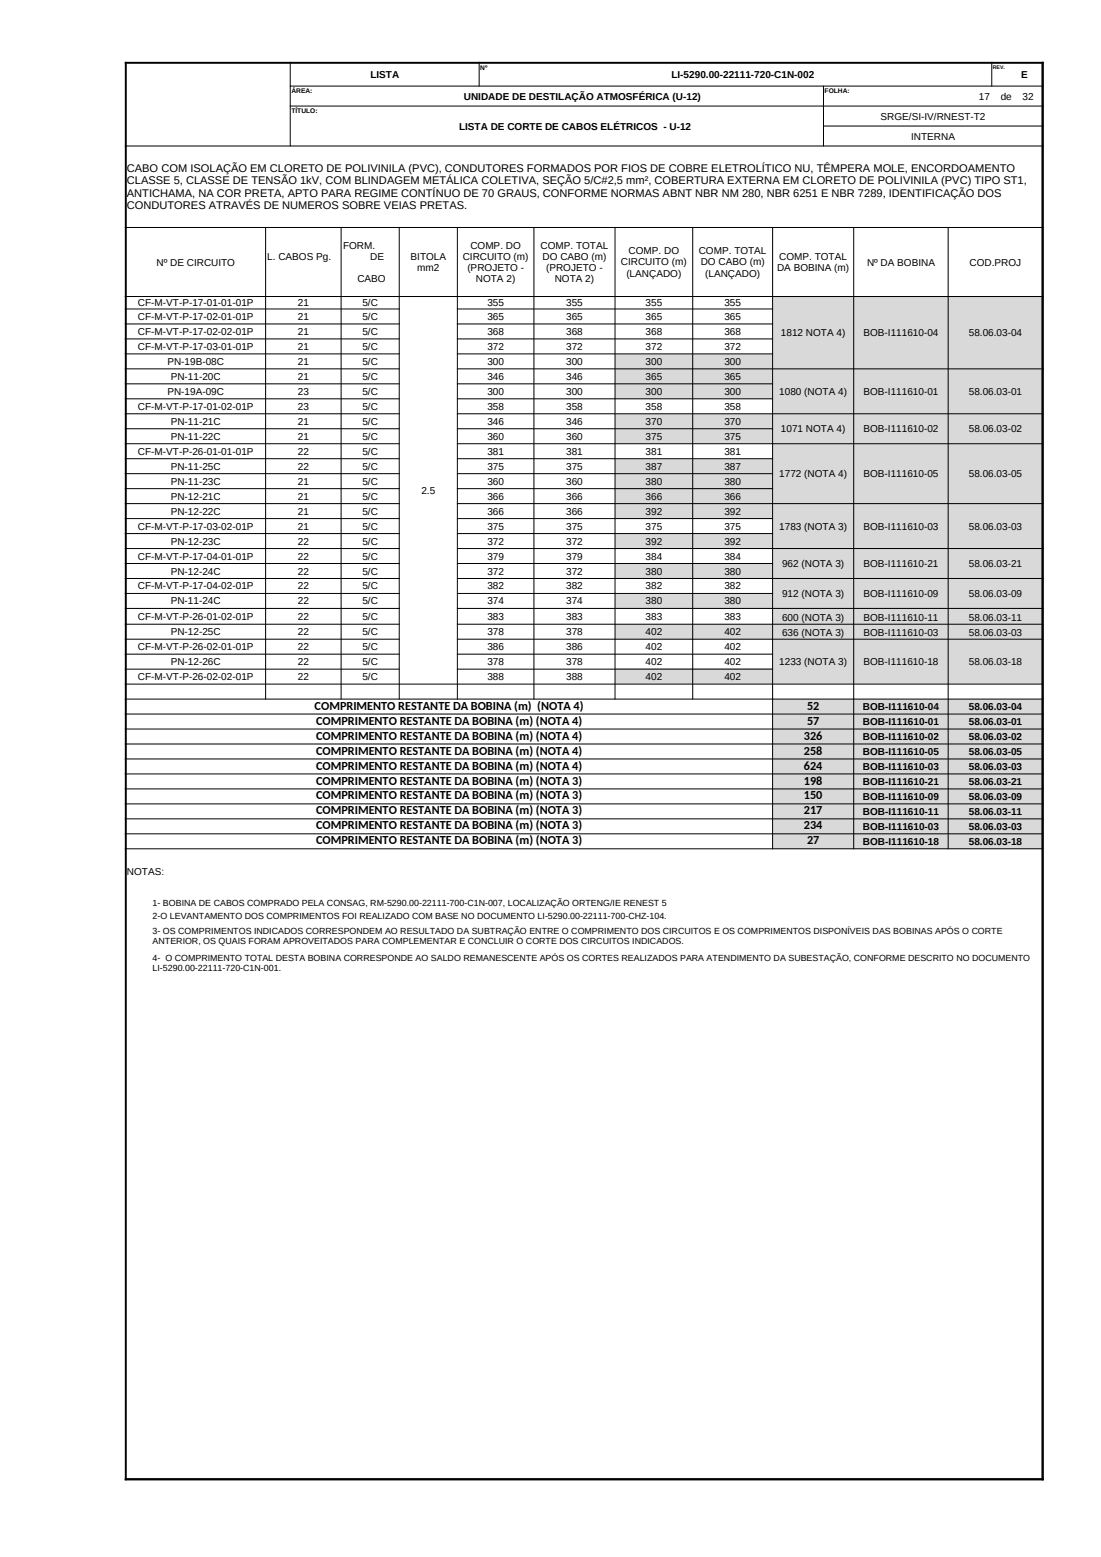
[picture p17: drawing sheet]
<svg xmlns="http://www.w3.org/2000/svg" width="210mm" height="297mm" viewBox="0 0 210 297" stroke-linecap="round" stroke-linejoin="round" font-family="sans-serif">
<defs><g id="words">
<g font-size="2.3">
<text x="60" y="135.4">COMPRIMENTO RESTANTE DA BOBINA (m) (NOTA 4)</text>
<text x="153.9" y="135.4">52</text>
<text x="60.3" y="138.2">COMPRIMENTO RESTANTE DA BOBINA (m) (NOTA 4)</text>
<text x="60.3" y="141.1">COMPRIMENTO RESTANTE DA BOBINA (m) (NOTA 4)</text>
<text x="60.3" y="143.9">COMPRIMENTO RESTANTE DA BOBINA (m) (NOTA 4)</text>
<text x="153.3" y="141.1">326</text>
<text x="153.3" y="143.9">258</text>
<text x="153.9" y="138.2">57</text>
<text x="60.3" y="146.8">COMPRIMENTO RESTANTE DA BOBINA (m) (NOTA 4)</text>
<text x="60.3" y="149.6">COMPRIMENTO RESTANTE DA BOBINA (m) (NOTA 3)</text>
<text x="153.3" y="146.8">624</text>
<text x="153.3" y="149.6">198</text>
<text x="60.3" y="152.5">COMPRIMENTO RESTANTE DA BOBINA (m) (NOTA 3)</text>
<text x="60.3" y="155.4">COMPRIMENTO RESTANTE DA BOBINA (m) (NOTA 3)</text>
<text x="153.3" y="152.5">150</text>
<text x="153.3" y="155.4">217</text>
<text x="60.3" y="158.2">COMPRIMENTO RESTANTE DA BOBINA (m) (NOTA 3)</text>
<text x="60.3" y="161.1">COMPRIMENTO RESTANTE DA BOBINA (m) (NOTA 3)</text>
<text x="153.3" y="158.2">234</text>
<text x="153.9" y="161.1">27</text>
</g>
<g font-size="2.1">
<text x="24.2" y="32.8">CABO COM ISOLAÇÃO EM CLORETO DE POLIVINILA (PVC), CONDUTORES FORMADOS POR FIOS DE COBRE ELETROLÍTICO NU, TÊMPERA MOLE, ENCORDOAMENTO</text>
<text x="24.2" y="35.2">CLASSE 5, CLASSE DE TENSÃO 1kV, COM BLINDAGEM METÁLICA COLETIVA, SEÇÃO 5/C#2,5 mm², COBERTURA EXTERNA EM CLORETO DE POLIVINILA (PVC) TIPO ST1,</text>
<text x="24.2" y="37.6">ANTICHAMA, NA COR PRETA, APTO PARA REGIME CONTÍNUO DE 70 GRAUS, CONFORME NORMAS ABNT NBR NM 280, NBR 6251 E NBR 7289, IDENTIFICAÇÃO DOS</text>
<text x="24.2" y="39.9">CONDUTORES ATRAVÉS DE NUMEROS SOBRE VEIAS PRETAS.</text>
</g>
<g font-size="1.9">
<text x="70.7" y="14.9">LISTA</text>
<text x="128.1" y="14.9">LI-5290.00-22111-720-C1N-002</text>
<text x="194.8" y="14.9">E</text>
<text x="88.5" y="19">UNIDADE DE DESTILAÇÃO ATMOSFÉRICA (U-12)</text>
<text x="168" y="22.8">SRGE/SI-IV/RNEST-T2</text>
<text x="186.7" y="19">17</text>
<text x="190.9" y="19">de</text>
<text x="195" y="19">32</text>
<text x="87.6" y="24.7">LISTA DE CORTE DE CABOS ELÉTRICOS - U-12</text>
<text x="173.8" y="26.6">INTERNA</text>
<text x="65.4" y="47.5">FORM.</text>
<text x="89.7" y="47.5">COMP. DO</text>
<text x="103.1" y="47.5">COMP. TOTAL</text>
<text x="29.8" y="50.7">Nº DE CIRCUITO</text>
<text x="51" y="49.6">L. CABOS Pg.</text>
<text x="68.2" y="53.8">CABO</text>
<text x="70.6" y="49.6">DE</text>
<text x="78.3" y="49.6">BITOLA</text>
<text x="79.6" y="51.7">mm2</text>
<text x="88.3" y="49.6">CIRCUITO (m)</text>
<text x="89.2" y="51.7">(PROJETO -</text>
<text x="90.8" y="53.8">NOTA 2)</text>
<text x="103.5" y="49.6">DO CABO (m)</text>
<text x="104.2" y="51.7">(PROJETO -</text>
<text x="105.8" y="53.8">NOTA 2)</text>
<text x="118.4" y="50.6">CIRCUITO (m)</text>
<text x="119.5" y="52.8">(LANÇADO)</text>
<text x="119.9" y="48.5">COMP. DO</text>
<text x="133.3" y="48.5">COMP. TOTAL</text>
<text x="133.7" y="50.6">DO CABO (m)</text>
<text x="134.5" y="52.8">(LANÇADO)</text>
<text x="148.2" y="51.7">DA BOBINA (m)</text>
<text x="148.6" y="49.6">COMP. TOTAL</text>
<text x="165.4" y="50.7">Nº DA BOBINA</text>
<text x="185" y="50.7">COD.PROJ</text>
<text x="26.3" y="58.4">CF-M-VT-P-17-01-01-01P</text>
<text x="56.8" y="58.4">21</text>
<text x="69.1" y="58.4">5/C</text>
<text x="93" y="58.4">355</text>
<text x="108" y="58.4">355</text>
<text x="123.1" y="58.4">355</text>
<text x="138.2" y="58.4">355</text>
<text x="26.3" y="61">CF-M-VT-P-17-02-01-01P</text>
<text x="26.3" y="63.9">CF-M-VT-P-17-02-02-01P</text>
<text x="56.8" y="61">21</text>
<text x="56.8" y="63.9">21</text>
<text x="69.1" y="61">5/C</text>
<text x="69.1" y="63.9">5/C</text>
<text x="93" y="61">365</text>
<text x="93" y="63.9">368</text>
<text x="108" y="61">365</text>
<text x="108" y="63.9">368</text>
<text x="123.1" y="61">365</text>
<text x="123.1" y="63.9">368</text>
<text x="138.2" y="61">365</text>
<text x="138.2" y="63.9">368</text>
<text x="149" y="64.1">1812 NOTA 4)</text>
<text x="164.7" y="64.1">BOB-I111610-04</text>
<text x="184.8" y="64.1">58.06.03-04</text>
<text x="26.3" y="66.8">CF-M-VT-P-17-03-01-01P</text>
<text x="31.9" y="69.6">PN-19B-08C</text>
<text x="56.8" y="66.8">21</text>
<text x="56.8" y="69.6">21</text>
<text x="69.1" y="66.8">5/C</text>
<text x="69.1" y="69.6">5/C</text>
<text x="93" y="66.8">372</text>
<text x="93" y="69.6">300</text>
<text x="108" y="66.8">372</text>
<text x="108" y="69.6">300</text>
<text x="123.1" y="66.8">372</text>
<text x="123.1" y="69.6">300</text>
<text x="138.2" y="66.8">372</text>
<text x="138.2" y="69.6">300</text>
<text x="31.9" y="75.3">PN-19A-09C</text>
<text x="32.6" y="72.5">PN-11-20C</text>
<text x="56.8" y="72.5">21</text>
<text x="56.8" y="75.3">23</text>
<text x="69.1" y="72.5">5/C</text>
<text x="69.1" y="75.3">5/C</text>
<text x="93" y="72.5">346</text>
<text x="93" y="75.3">300</text>
<text x="108" y="72.5">346</text>
<text x="108" y="75.3">300</text>
<text x="123.1" y="72.5">365</text>
<text x="123.1" y="75.3">300</text>
<text x="138.2" y="72.5">365</text>
<text x="138.2" y="75.3">300</text>
<text x="148.6" y="75.3">1080 (NOTA 4)</text>
<text x="164.7" y="75.3">BOB-I111610-01</text>
<text x="184.8" y="75.3">58.06.03-01</text>
<text x="26.3" y="78.2">CF-M-VT-P-17-01-02-01P</text>
<text x="32.6" y="81">PN-11-21C</text>
<text x="32.6" y="83.9">PN-11-22C</text>
<text x="56.8" y="78.2">23</text>
<text x="56.8" y="81">21</text>
<text x="56.8" y="83.9">21</text>
<text x="69.1" y="78.2">5/C</text>
<text x="69.1" y="81">5/C</text>
<text x="69.1" y="83.9">5/C</text>
<text x="93" y="78.2">358</text>
<text x="93" y="81">346</text>
<text x="93" y="83.9">360</text>
<text x="108" y="78.2">358</text>
<text x="108" y="81">346</text>
<text x="108" y="83.9">360</text>
<text x="123.1" y="78.2">358</text>
<text x="123.1" y="81">370</text>
<text x="123.1" y="83.9">375</text>
<text x="138.2" y="78.2">358</text>
<text x="138.2" y="81">370</text>
<text x="138.2" y="83.9">375</text>
<text x="149" y="82.5">1071 NOTA 4)</text>
<text x="164.7" y="82.5">BOB-I111610-02</text>
<text x="184.8" y="82.5">58.06.03-02</text>
<text x="26.3" y="86.7">CF-M-VT-P-26-01-01-01P</text>
<text x="32.6" y="89.6">PN-11-25C</text>
<text x="56.8" y="86.7">22</text>
<text x="56.8" y="89.6">22</text>
<text x="69.1" y="86.7">5/C</text>
<text x="69.1" y="89.6">5/C</text>
<text x="93" y="86.7">381</text>
<text x="93" y="89.6">375</text>
<text x="108" y="86.7">381</text>
<text x="108" y="89.6">375</text>
<text x="123.1" y="86.7">381</text>
<text x="123.1" y="89.6">387</text>
<text x="138.2" y="86.7">381</text>
<text x="138.2" y="89.6">387</text>
<text x="32.6" y="92.5">PN-11-23C</text>
<text x="32.6" y="95.3">PN-12-21C</text>
<text x="56.8" y="92.5">21</text>
<text x="56.8" y="95.3">21</text>
<text x="69.1" y="92.5">5/C</text>
<text x="69.1" y="95.3">5/C</text>
<text x="80.4" y="94.2">2.5</text>
<text x="93" y="92.5">360</text>
<text x="93" y="95.3">366</text>
<text x="108" y="92.5">360</text>
<text x="108" y="95.3">366</text>
<text x="123.1" y="92.5">380</text>
<text x="123.1" y="95.3">366</text>
<text x="138.2" y="92.5">380</text>
<text x="138.2" y="95.3">366</text>
<text x="148.6" y="91">1772 (NOTA 4)</text>
<text x="164.7" y="91">BOB-I111610-05</text>
<text x="184.8" y="91">58.06.03-05</text>
<text x="26.3" y="101">CF-M-VT-P-17-03-02-01P</text>
<text x="32.6" y="98.2">PN-12-22C</text>
<text x="56.8" y="98.2">21</text>
<text x="56.8" y="101">21</text>
<text x="69.1" y="98.2">5/C</text>
<text x="69.1" y="101">5/C</text>
<text x="93" y="98.2">366</text>
<text x="93" y="101">375</text>
<text x="108" y="98.2">366</text>
<text x="108" y="101">375</text>
<text x="123.1" y="98.2">392</text>
<text x="123.1" y="101">375</text>
<text x="138.2" y="98.2">392</text>
<text x="138.2" y="101">375</text>
<text x="148.6" y="101">1783 (NOTA 3)</text>
<text x="164.7" y="101">BOB-I111610-03</text>
<text x="184.8" y="101">58.06.03-03</text>
<text x="26.3" y="106.7">CF-M-VT-P-17-04-01-01P</text>
<text x="32.6" y="103.9">PN-12-23C</text>
<text x="56.8" y="103.9">22</text>
<text x="56.8" y="106.7">22</text>
<text x="69.1" y="103.9">5/C</text>
<text x="69.1" y="106.7">5/C</text>
<text x="93" y="103.9">372</text>
<text x="93" y="106.7">379</text>
<text x="108" y="103.9">372</text>
<text x="108" y="106.7">379</text>
<text x="123.1" y="103.9">392</text>
<text x="123.1" y="106.7">384</text>
<text x="138.2" y="103.9">392</text>
<text x="138.2" y="106.7">384</text>
<text x="26.3" y="112.4">CF-M-VT-P-17-04-02-01P</text>
<text x="32.6" y="109.6">PN-12-24C</text>
<text x="56.8" y="109.6">22</text>
<text x="56.8" y="112.4">22</text>
<text x="69.1" y="109.6">5/C</text>
<text x="69.1" y="112.4">5/C</text>
<text x="93" y="109.6">372</text>
<text x="93" y="112.4">382</text>
<text x="108" y="109.6">372</text>
<text x="108" y="112.4">382</text>
<text x="123.1" y="109.6">380</text>
<text x="123.1" y="112.4">382</text>
<text x="138.2" y="109.6">380</text>
<text x="138.2" y="112.4">382</text>
<text x="149.2" y="108.2">962 (NOTA 3)</text>
<text x="149.2" y="113.9">912 (NOTA 3)</text>
<text x="164.7" y="108.2">BOB-I111610-21</text>
<text x="164.7" y="113.9">BOB-I111610-09</text>
<text x="184.8" y="108.2">58.06.03-21</text>
<text x="184.8" y="113.9">58.06.03-09</text>
<text x="26.3" y="118.2">CF-M-VT-P-26-01-02-01P</text>
<text x="32.6" y="115.3">PN-11-24C</text>
<text x="56.8" y="115.3">22</text>
<text x="56.8" y="118.2">22</text>
<text x="69.1" y="115.3">5/C</text>
<text x="69.1" y="118.2">5/C</text>
<text x="93" y="115.3">374</text>
<text x="93" y="118.2">383</text>
<text x="108" y="115.3">374</text>
<text x="108" y="118.2">383</text>
<text x="123.1" y="115.3">380</text>
<text x="123.1" y="118.2">383</text>
<text x="138.2" y="115.3">380</text>
<text x="138.2" y="118.2">383</text>
<text x="149.2" y="118.5">600 (NOTA 3)</text>
<text x="164.7" y="118.5">BOB-I111610-11</text>
<text x="184.8" y="118.5">58.06.03-11</text>
<text x="26.3" y="124">CF-M-VT-P-26-02-01-01P</text>
<text x="32.6" y="121.2">PN-12-25C</text>
<text x="56.8" y="121.2">22</text>
<text x="56.8" y="124">22</text>
<text x="69.1" y="121.2">5/C</text>
<text x="69.1" y="124">5/C</text>
<text x="93" y="121.2">378</text>
<text x="93" y="124">386</text>
<text x="108" y="121.2">378</text>
<text x="108" y="124">386</text>
<text x="123.1" y="121.2">402</text>
<text x="123.1" y="124">402</text>
<text x="138.2" y="121.2">402</text>
<text x="138.2" y="124">402</text>
<text x="149.2" y="121.3">636 (NOTA 3)</text>
<text x="164.7" y="121.3">BOB-I111610-03</text>
<text x="184.8" y="121.3">58.06.03-03</text>
<text x="26.3" y="129.7">CF-M-VT-P-26-02-02-01P</text>
<text x="32.6" y="126.9">PN-12-26C</text>
<text x="56.8" y="126.9">22</text>
<text x="56.8" y="129.7">22</text>
<text x="69.1" y="126.9">5/C</text>
<text x="69.1" y="129.7">5/C</text>
<text x="93" y="126.9">378</text>
<text x="93" y="129.7">388</text>
<text x="108" y="126.9">378</text>
<text x="108" y="129.7">388</text>
<text x="123.1" y="126.9">402</text>
<text x="123.1" y="129.7">402</text>
<text x="138.2" y="126.9">402</text>
<text x="138.2" y="129.7">402</text>
<text x="148.6" y="126.9">1233 (NOTA 3)</text>
<text x="164.7" y="126.9">BOB-I111610-18</text>
<text x="184.8" y="126.9">58.06.03-18</text>
<text x="164.6" y="135.5">BOB-I111610-04</text>
<text x="184.8" y="135.5">58.06.03-04</text>
<text x="164.6" y="138.3">BOB-I111610-01</text>
<text x="164.6" y="141.2">BOB-I111610-02</text>
<text x="184.8" y="138.3">58.06.03-01</text>
<text x="184.8" y="141.2">58.06.03-02</text>
<text x="164.6" y="144">BOB-I111610-05</text>
<text x="164.6" y="146.9">BOB-I111610-03</text>
<text x="164.6" y="149.7">BOB-I111610-21</text>
<text x="184.8" y="144">58.06.03-05</text>
<text x="184.8" y="146.9">58.06.03-03</text>
<text x="184.8" y="149.7">58.06.03-21</text>
<text x="164.6" y="152.6">BOB-I111610-09</text>
<text x="164.6" y="155.4">BOB-I111610-11</text>
<text x="184.8" y="152.6">58.06.03-09</text>
<text x="184.8" y="155.4">58.06.03-11</text>
<text x="164.6" y="158.3">BOB-I111610-03</text>
<text x="164.6" y="161.2">BOB-I111610-18</text>
<text x="184.8" y="158.3">58.06.03-03</text>
<text x="184.8" y="161.2">58.06.03-18</text>
<text x="24.2" y="166.9">NOTAS:</text>
</g>
<g font-size="1.7">
<text x="29.1" y="172.8">1- BOBINA DE CABOS COMPRADO PELA CONSAG, RM-5290.00-22111-700-C1N-007, LOCALIZAÇÃO ORTENG/IE RENEST 5</text>
<text x="29.1" y="175.3">2-O LEVANTAMENTO DOS COMPRIMENTOS FOI REALIZADO COM BASE NO DOCUMENTO LI-5290.00-22111-700-CHZ-104.</text>
<text x="29.1" y="178.2">3- OS COMPRIMENTOS INDICADOS CORRESPONDEM AO RESULTADO DA SUBTRAÇÃO ENTRE O COMPRIMENTO DOS CIRCUITOS E OS COMPRIMENTOS DISPONÍVEIS DAS BOBINAS APÓS O CORTE</text>
<text x="29.1" y="180.1">ANTERIOR, OS QUAIS FORAM APROVEITADOS PARA COMPLEMENTAR E CONCLUIR O CORTE DOS CIRCUITOS INDICADOS.</text>
<text x="29.1" y="183.3">4- O COMPRIMENTO TOTAL DESTA BOBINA CORRESPONDE AO SALDO REMANESCENTE APÓS OS CORTES REALIZADOS PARA ATENDIMENTO DA SUBESTAÇÃO, CONFORME DESCRITO NO DOCUMENTO</text>
<text x="29.1" y="185.2">LI-5290.00-22111-720-C1N-001.</text>
</g>
<g font-size="1.3">
<text x="55.6" y="17.8">ÁREA:</text>
<text x="91.6" y="13.4">Nº</text>
<text x="157.3" y="17.8">FOLHA:</text>
<text x="55.6" y="21.6">TÍTULO:</text>
</g>
<text font-size="1" x="189.4" y="13.1">REV.</text>
</g></defs>
<g fill="#d9d9d9">
<path d="M147.3 56.5h51.6v11h-51.6z" fill-rule="evenodd"/>
<path d="M117.3 67.5h81.6v8.6h-81.6z" fill-rule="evenodd"/>
<path d="M147.3 76h51.6v2.9h-51.6z" fill-rule="evenodd"/>
<path d="M117.3 78.9h81.6v5.7h-81.6z" fill-rule="evenodd"/>
<path d="M147.3 84.6h51.6v2.9h-51.6z" fill-rule="evenodd"/>
<path d="M117.3 87.5h81.6v11.4h-81.6z" fill-rule="evenodd"/>
<path d="M147.3 98.9h51.6v2.9h-51.6z" fill-rule="evenodd"/>
<path d="M117.3 101.7h81.6v2.9h-81.6z" fill-rule="evenodd"/>
<path d="M147.3 104.6h51.6v2.9h-51.6z" fill-rule="evenodd"/>
<path d="M117.3 107.5h81.6v2.8h-81.6z" fill-rule="evenodd"/>
<path d="M147.3 110.3h51.6v2.9h-51.6z" fill-rule="evenodd"/>
<path d="M117.3 113.2h81.6v2.8h-81.6z" fill-rule="evenodd"/>
<path d="M147.3 116h51.6v3h-51.6z" fill-rule="evenodd"/>
<path d="M117.3 119h81.6v2.9h-81.6z" fill-rule="evenodd"/>
<path d="M147.3 121.9h51.6v5.7h-51.6z" fill-rule="evenodd"/>
<path d="M117.3 127.6h81.6v2.9h-81.6z" fill-rule="evenodd"/>
<path d="M147.3 133.3h51.6v28.6h-51.6z" fill-rule="evenodd"/>
</g>
<g fill="#fff">
<path d="M24 161.9h174.9v5.7h-174.9z" fill-rule="evenodd"/>
<path d="M28.9 173.3h1.4v2.5h-1.4z" fill-rule="evenodd"/>
<path d="M28.9 181.2h168.6v4.8h-168.6z" fill-rule="evenodd"/>
<path d="M28.9 186h168.6v5.7h-168.6z" fill-rule="evenodd"/>
</g>
<path d="M23.8 12h175.3M24 11.8v270.6M198.9 11.8v270.6M23.8 282.2h175.3" fill="none" stroke="#000" stroke-width=".37"/>
<g fill="none" stroke="#000" stroke-width=".19">
<path d="M55.3 16.4h143.8M55.4 11.8v16.1M91.4 11.8v4.7M157.1 16.3v11.6M189.2 11.8v4.7M23.8 27.9h175.3M55.3 20.2h143.8M157 24h42.1M23.8 43.4h175.3M23.8 56.6h175.3M23.8 58.9h52.4M50.7 43.3v90.1"/>
<path d="M65.1 43.3v90.1M76.2 43.3v90.1M87.2 58.9h60.3M87.2 43.3v90.1M101.8 43.3v90.1M117.3 43.3v90.1M132.1 43.3v90.1M147.4 43.3v118.7M162.8 43.3v118.7M180.9 43.3v118.7M23.8 61.8h52.4M23.8 64.7h52.4"/>
<path d="M23.8 67.5h52.4M23.8 70.4h52.4M23.8 73.2h52.4M23.8 76.1h52.4M23.8 78.9h52.4M87.2 61.8h60.3M87.2 64.7h60.3M87.2 67.5h60.3M87.2 70.4h111.9M87.2 73.2h60.3M87.2 76.1h60.3M87.2 78.9h111.9"/>
<path d="M23.8 81.8h52.4M23.8 84.6h52.4M23.8 87.5h52.4M23.8 90.4h52.4M23.8 93.2h52.4M23.8 96.1h52.4M23.8 98.9h52.4M87.2 81.8h60.3M87.2 84.6h111.9M87.2 87.5h60.3M87.2 90.4h60.3M87.2 93.2h60.3"/>
<path d="M87.2 96.1h111.9M87.2 98.9h60.3M23.8 101.8h52.4M23.8 104.6h52.4M23.8 107.5h52.4M23.8 110.3h52.4M23.8 113.2h52.4M23.8 116.1h52.4M23.8 119.1h52.4M87.2 101.8h60.3M87.2 104.6h111.9M87.2 107.5h60.3"/>
<path d="M87.2 110.3h111.9M87.2 113.2h60.3M87.2 116.1h111.9M87.2 119.1h111.9M23.8 121.9h52.4M23.8 124.8h52.4M23.8 127.6h52.4M23.8 130.5h175.3M23.8 133.4h175.3M23.8 136.2h175.3M23.8 139.1h175.3M87.2 121.9h111.9"/>
<path d="M87.2 124.8h60.3M87.2 127.6h60.3M23.8 141.9h175.3M23.8 144.8h175.3M23.8 147.6h175.3M23.8 150.5h175.3M23.8 153.3h175.3M23.8 156.2h175.3M23.8 159.1h175.3M23.8 161.9h175.3"/>
</g>
<use href="#words"/>
</svg>
